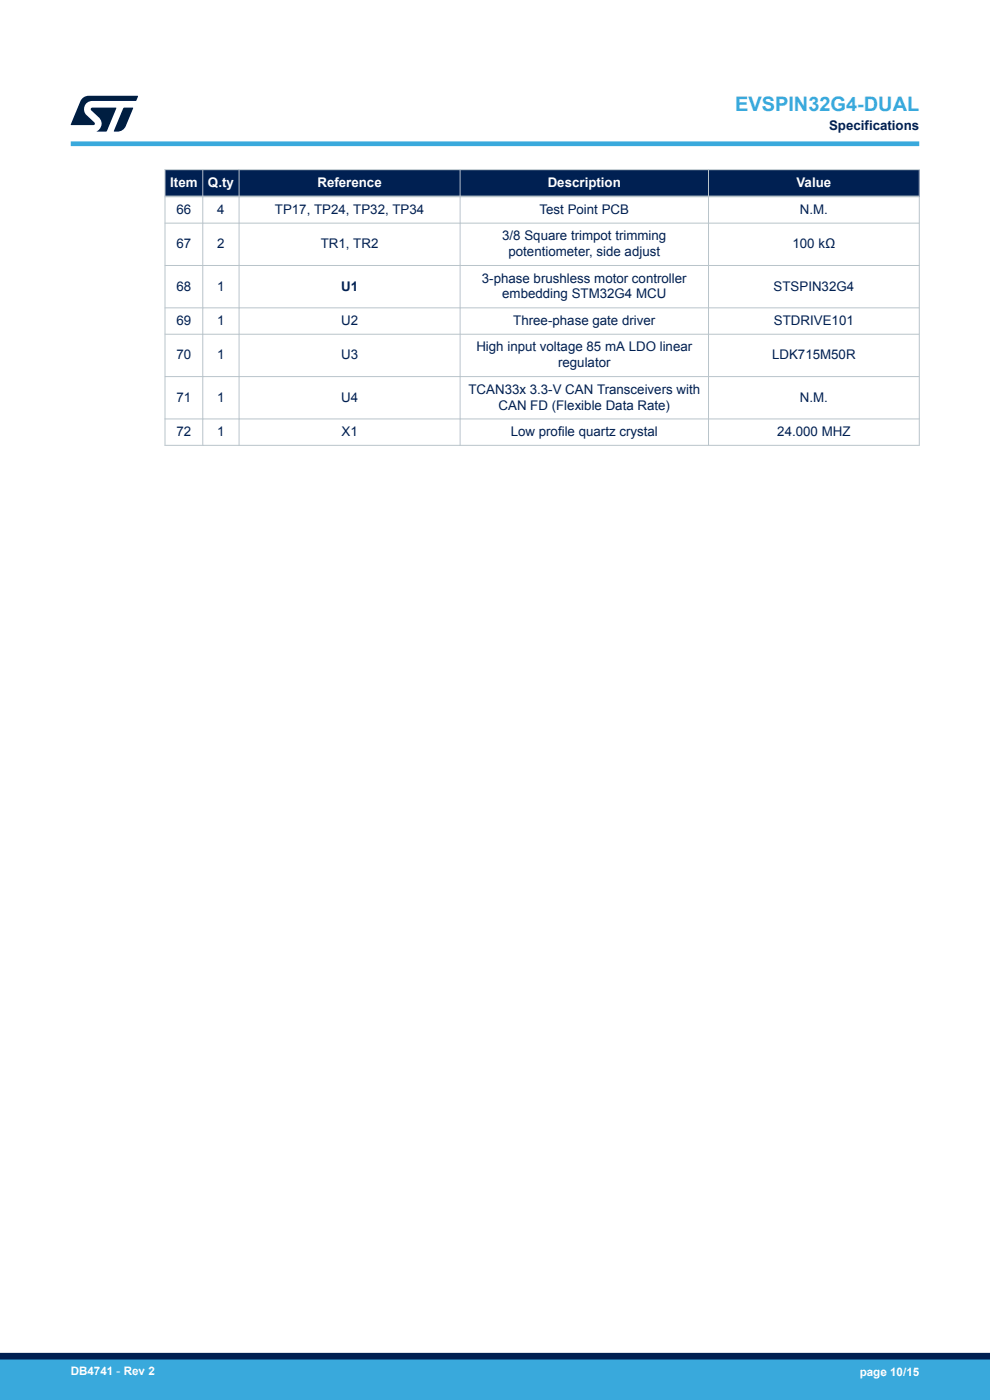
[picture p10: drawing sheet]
<svg xmlns="http://www.w3.org/2000/svg" width="210mm" height="297mm" viewBox="0 0 210 297" stroke-linecap="round" stroke-linejoin="round" font-family="sans-serif">
<defs><g id="words">
<text font-size="4.2" fill="#39a9dc" x="156" y="23.5">EVSPIN32G4-DUAL</text>
<g font-size="2.8" fill="#002052">
<text x="175.9" y="27.5">Specifications</text>
<text x="37.4" y="45.4">66</text>
<text x="46.1" y="45.4">4</text>
<text x="58.3" y="45.4">TP17, TP24, TP32, TP34</text>
<text x="114.5" y="45.4">Test Point PCB</text>
<text x="169.7" y="45.4">N.M.</text>
<text x="37.4" y="52.6">67</text>
<text x="46.1" y="52.6">2</text>
<text x="68" y="52.6">TR1, TR2</text>
<text x="106.5" y="50.9">3/8 Square trimpot trimming</text>
<text x="168.1" y="52.6">100 kΩ</text>
<text x="102.2" y="59.9">3-phase brushless motor controller</text>
<text x="107.9" y="54.3">potentiometer, side adjust</text>
<text x="37.4" y="61.6">68</text>
<text x="46.1" y="61.6">1</text>
<text x="72.4" y="61.6">U1</text>
<text x="106.5" y="63.3">embedding STM32G4 MCU</text>
<text x="164.1" y="61.6">STSPIN32G4</text>
<text x="37.4" y="68.9">69</text>
<text x="46.1" y="68.9">1</text>
<text x="72.4" y="68.9">U2</text>
<text x="108.9" y="68.9">Three-phase gate driver</text>
<text x="164.2" y="68.9">STDRIVE101</text>
<text x="37.4" y="76.2">70</text>
<text x="46.1" y="76.2">1</text>
<text x="72.4" y="76.2">U3</text>
<text x="101" y="74.5">High input voltage 85 mA LDO linear</text>
<text x="118.4" y="77.9">regulator</text>
<text x="163.8" y="76.2">LDK715M50R</text>
<text x="99.4" y="83.5">TCAN33x 3.3-V CAN Transceivers with</text>
<text x="37.4" y="85.2">71</text>
<text x="46.1" y="85.2">1</text>
<text x="72.4" y="85.2">U4</text>
<text x="105.8" y="86.9">CAN FD (Flexible Data Rate)</text>
<text x="169.7" y="85.2">N.M.</text>
<text x="37.4" y="92.5">72</text>
<text x="46.1" y="92.5">1</text>
<text x="72.4" y="92.5">X1</text>
<text x="108.3" y="92.5">Low profile quartz crystal</text>
<text x="164.9" y="92.5">24.000 MHZ</text>
</g>
<g font-size="2.8" fill="#fff">
<text x="36.1" y="39.6">Item</text>
<text x="44.1" y="39.6">Q.ty</text>
<text x="67.3" y="39.6">Reference</text>
<text x="116.2" y="39.6">Description</text>
<text x="169" y="39.6">Value</text>
</g>
<g font-size="2.5" fill="#fff">
<text x="15" y="291.6">DB4741 - Rev 2</text>
<text x="182.4" y="291.9">page 10/15</text>
</g>
</g></defs>
<g fill="#002052">
<path d="M35 36h160v5.7h-160z" fill-rule="evenodd"/>
<path d="M35 36h160v5.7h-160z" fill-rule="evenodd"/>
</g>
<g fill="none" stroke="#b9c4ca" stroke-width=".21">
<path d="M34.9 36h160.2M35 35.9v58.7M43 35.9v58.7M50.7 35.9v58.7M97.6 35.9v58.7M150.3 35.9v58.7M195 35.9v58.7M34.9 47.3h160.2M34.9 56.3h160.2M34.9 65.3h160.2M34.9 70.9h160.2M34.9 79.9h160.2"/>
<path d="M34.9 88.9h160.2M34.9 94.5h160.2"/>
</g>
<path d="M34.9 41.7h160.2" fill="none" stroke="#b9c4ca" stroke-width=".35"/>
<path d="M15 30.5h180" fill="none" stroke="#39a9dc" stroke-width="1"/>
<g fill="#001e41">
<path d="M17.6 20.8l1.2-.5 10.5 .1-.5 1h-9.2a1.74 1.74 0 0 0-1.6 1 1.74 1.74 0 0 0 .3 2l1.7 1.6 .1 .2-.1 .3h-5l2.1-5z"/>
<path d="M26.2 22.9h2.1l-1.6 3.9a1.92 1.92 0 0 1-1.8 1.1h-.7l-.1-.1z"/>
<path d="M19.4 22.9l5.2-.1 .1 .1-2.1 5h-2.1a1.85 1.85 0 0 0 .5-2.9l-1.6-1.6-.2-.2z"/>
</g>
<g fill="#39a9dc">
<path d="M0 288.4h210v8.6h-210z" fill-rule="evenodd"/>
<path d="M-.1 288.4h210.2v4.4h-210.2z" fill-rule="evenodd"/>
</g>
<path d="M0 287.7h210" fill="none" stroke="#002052" stroke-width="1.4"/>
<use href="#words"/>
</svg>
